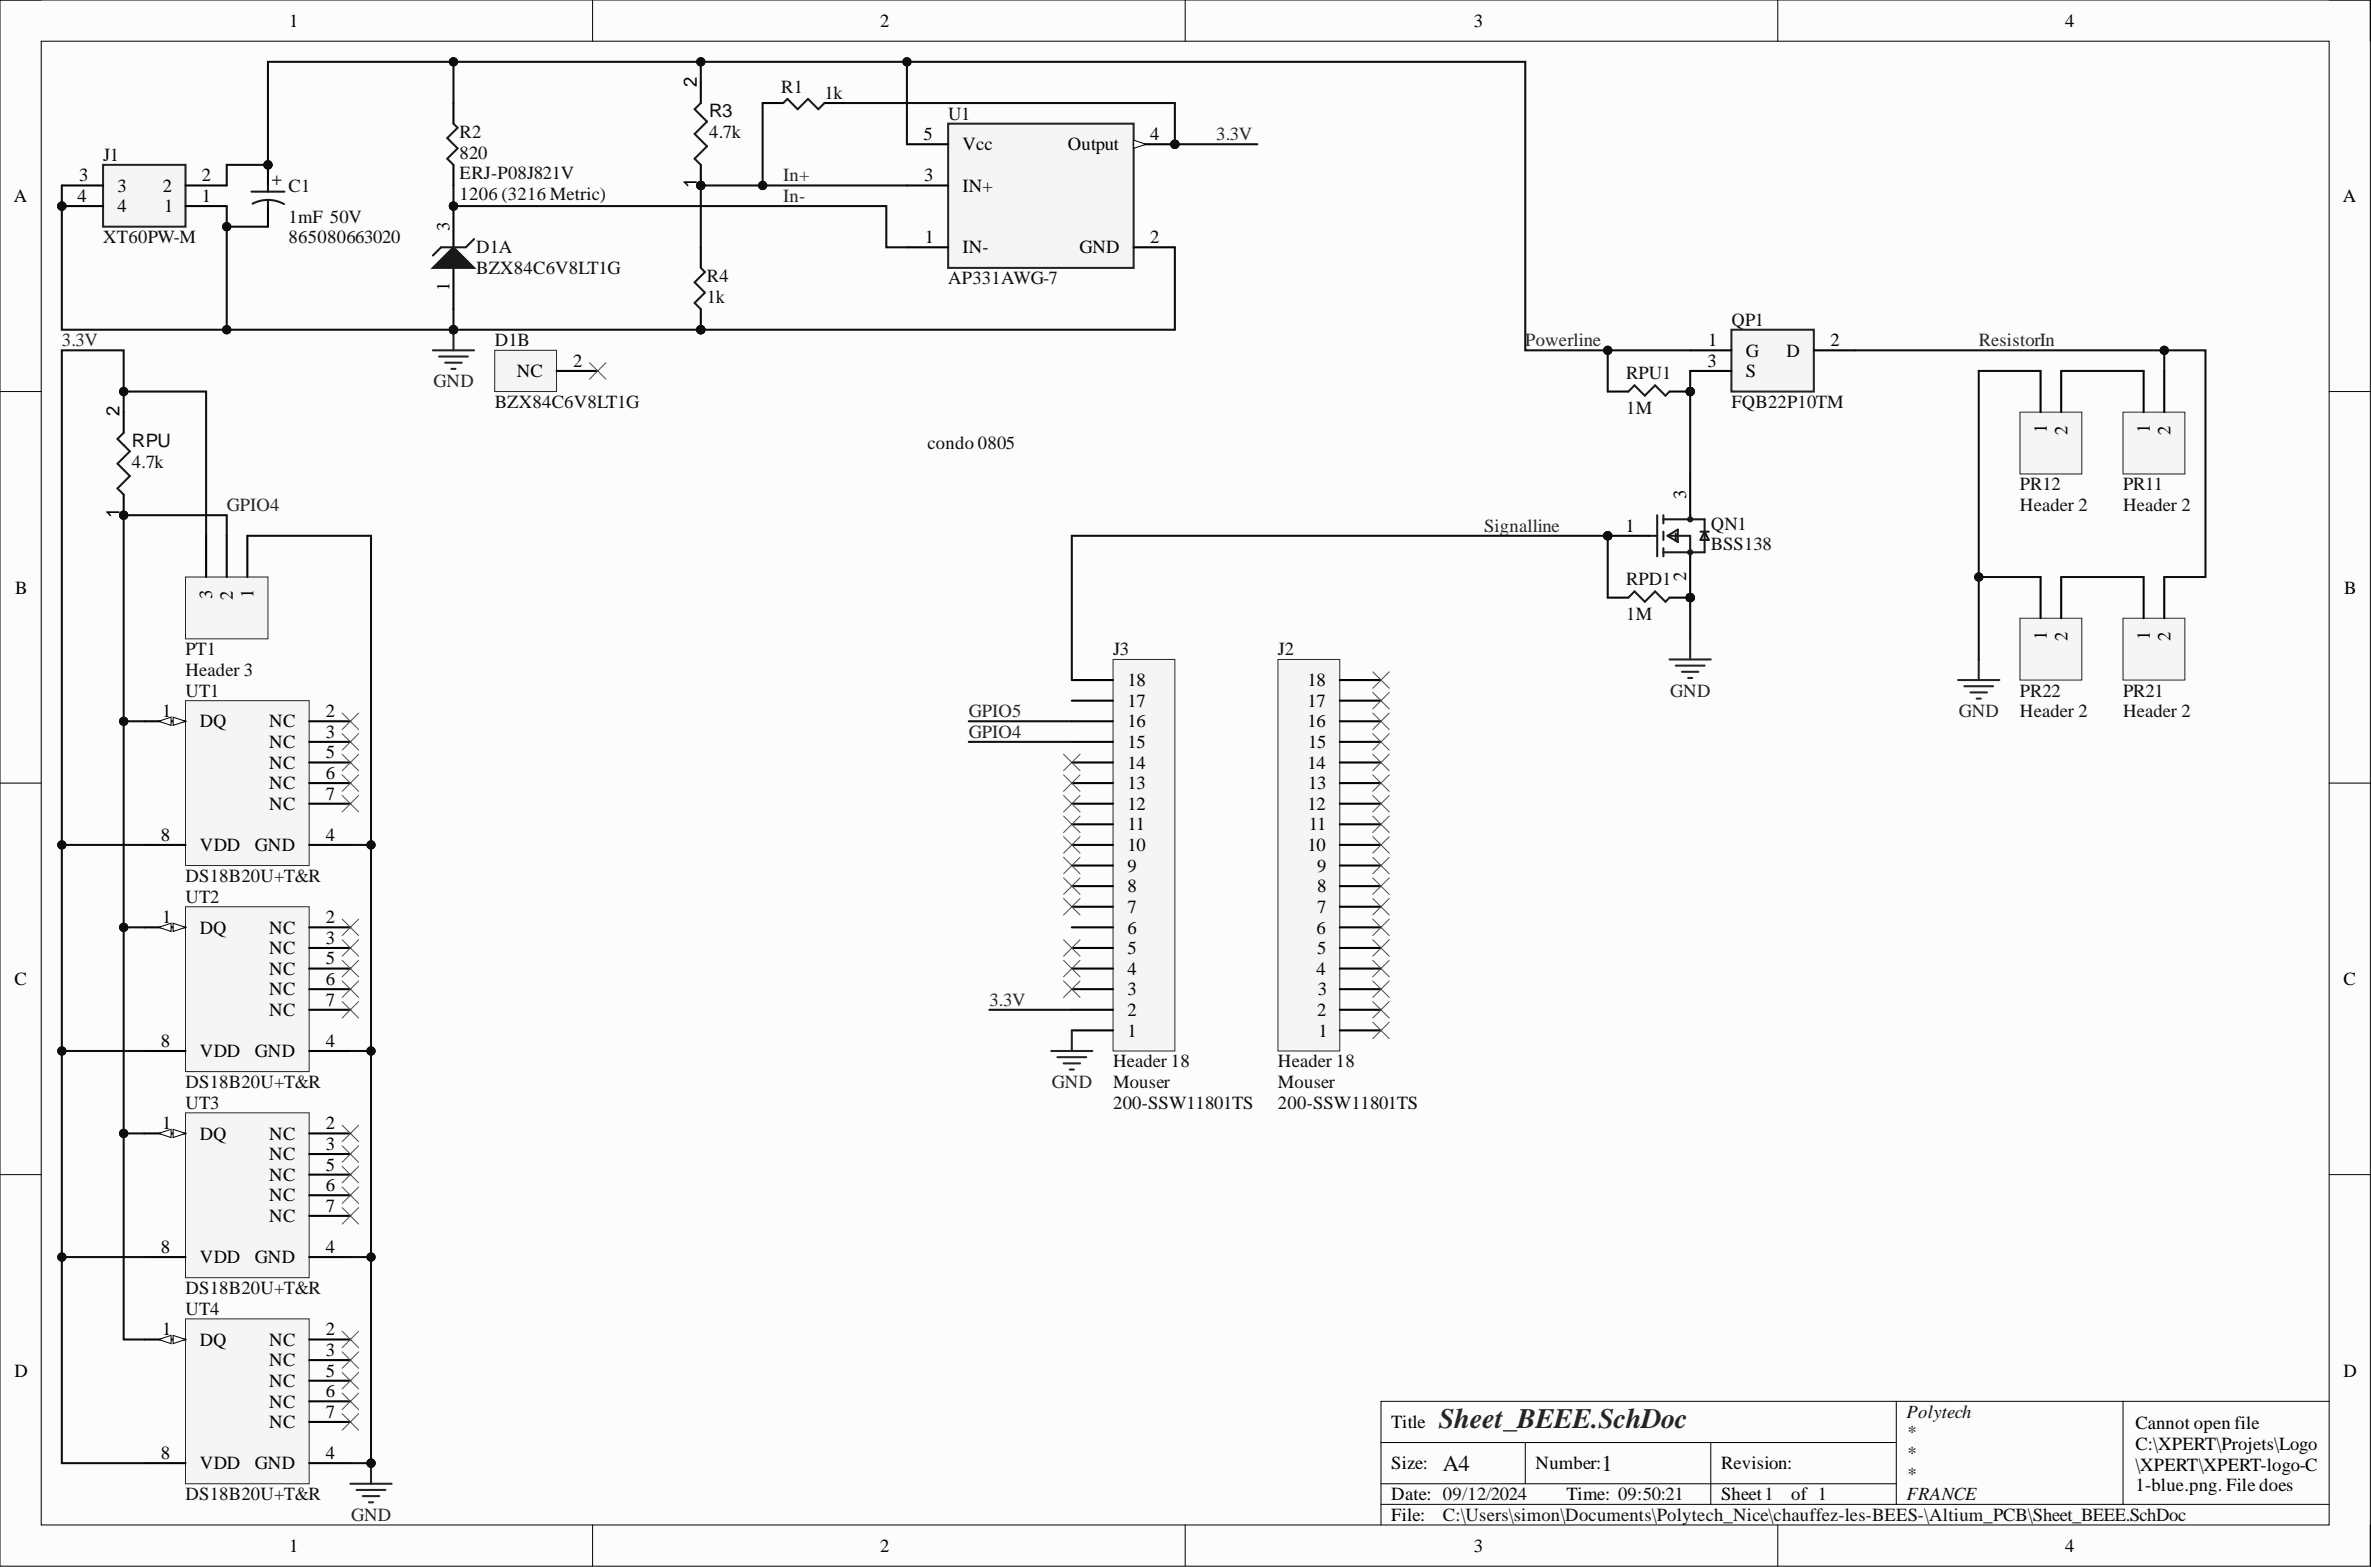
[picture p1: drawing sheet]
<svg xmlns="http://www.w3.org/2000/svg" width="292mm" height="193mm" viewBox="0 0 292 193" stroke-linecap="round" stroke-linejoin="round" font-family="sans-serif">
<defs><g id="words">
<text font-size="3.5" fill="#262626" x="177.2" y="175.9">Sheet_BEEE.SchDoc</text>
<g font-size="2.8" fill="#0e0e0e">
<text x="177.8" y="181.1">A4</text>
<text x="197.3" y="181.1">1</text>
</g>
<g font-size="2.3">
<text x="35.6" y="3.3">1</text>
<text x="108.4" y="3.3">2</text>
<text x="181.6" y="3.3">3</text>
<text x="254.4" y="3.3">4</text>
<text x="85.8" y="10.7" transform="rotate(-90 85.8 10.7)">2</text>
<text x="113.8" y="17.3">5</text>
<text x="141.7" y="17.3">4</text>
<text x="9.7" y="22.3">3</text>
<text x="14.5" y="23.6">3</text>
<text x="20.1" y="23.6">2</text>
<text x="24.9" y="22.3">2</text>
<text x="85.8" y="23.2" transform="rotate(-90 85.8 23.2)">1</text>
<text x="113.8" y="22.3">3</text>
<text x="118.6" y="23.6">IN+</text>
<text x="118.6" y="18.5">Vcc</text>
<text x="131.5" y="18.5">Output</text>
<text x="1.7" y="24.9">A</text>
<text x="9.6" y="24.9">4</text>
<text x="14.5" y="26.1">4</text>
<text x="20.2" y="26.1">1</text>
<text x="24.9" y="24.9">1</text>
<text x="55.4" y="28.4" transform="rotate(-90 55.4 28.4)">3</text>
<text x="113.9" y="29.9">1</text>
<text x="141.7" y="29.9">2</text>
<text x="288.6" y="24.9">A</text>
<text x="55.4" y="35.9" transform="rotate(-90 55.4 35.9)">1</text>
<text x="118.6" y="31.2">IN-</text>
<text x="133" y="31.2">GND</text>
<text x="63.7" y="46.4">NC</text>
<text x="70.6" y="45.2">2</text>
<text x="210.3" y="45.2">3</text>
<text x="210.4" y="42.6">1</text>
<text x="215.1" y="43.9">G</text>
<text x="215.1" y="46.4">S</text>
<text x="220.1" y="43.9">D</text>
<text x="225.5" y="42.6">2</text>
<text x="14.7" y="51.3" transform="rotate(-90 14.7 51.3)">2</text>
<text x="252.2" y="53.4" transform="rotate(-90 252.2 53.4)">1</text>
<text x="254.7" y="53.5" transform="rotate(-90 254.7 53.5)">2</text>
<text x="264.9" y="53.4" transform="rotate(-90 264.9 53.4)">1</text>
<text x="267.4" y="53.5" transform="rotate(-90 267.4 53.5)">2</text>
<text x="14.7" y="63.8" transform="rotate(-90 14.7 63.8)">1</text>
<text x="200.3" y="65.5">1</text>
<text x="207.7" y="61.4" transform="rotate(-90 207.7 61.4)">3</text>
<text x="207.7" y="71.6" transform="rotate(-90 207.7 71.6)">2</text>
<text x="1.9" y="73.1">B</text>
<text x="26.2" y="73.8" transform="rotate(-90 26.2 73.8)">3</text>
<text x="28.7" y="73.8" transform="rotate(-90 28.7 73.8)">2</text>
<text x="31.2" y="73.7" transform="rotate(-90 31.2 73.7)">1</text>
<text x="288.8" y="73.1">B</text>
<text x="252.2" y="78.8" transform="rotate(-90 252.2 78.8)">1</text>
<text x="254.7" y="78.9" transform="rotate(-90 254.7 78.9)">2</text>
<text x="264.9" y="78.8" transform="rotate(-90 264.9 78.8)">1</text>
<text x="267.4" y="78.9" transform="rotate(-90 267.4 78.9)">2</text>
<text x="20" y="88.3">1</text>
<text x="24.6" y="89.6">DQ</text>
<text x="33.2" y="89.6">NC</text>
<text x="40.1" y="88.3">2</text>
<text x="138.9" y="89.6">16</text>
<text x="138.9" y="87">17</text>
<text x="138.9" y="84.5">18</text>
<text x="161.1" y="89.6">16</text>
<text x="161.1" y="87">17</text>
<text x="161.1" y="84.5">18</text>
<text x="33.2" y="92.1">NC</text>
<text x="33.2" y="94.7">NC</text>
<text x="40.1" y="90.9">3</text>
<text x="40.1" y="93.4">5</text>
<text x="40.1" y="95.9">6</text>
<text x="138.9" y="94.7">14</text>
<text x="138.9" y="92.1">15</text>
<text x="161.1" y="94.7">14</text>
<text x="161.2" y="92.1">15</text>
<text x="33.2" y="97.2">NC</text>
<text x="33.2" y="99.7">NC</text>
<text x="40.1" y="98.5">7</text>
<text x="138.9" y="99.7">12</text>
<text x="138.9" y="97.2">13</text>
<text x="161.1" y="99.7">12</text>
<text x="161.2" y="97.2">13</text>
<text x="19.8" y="103.5">8</text>
<text x="24.6" y="104.8">VDD</text>
<text x="31.4" y="104.8">GND</text>
<text x="40.1" y="103.5">4</text>
<text x="138.9" y="107.3">9</text>
<text x="138.9" y="104.8">10</text>
<text x="138.9" y="102.3">11</text>
<text x="161.1" y="104.8">10</text>
<text x="161.2" y="102.3">11</text>
<text x="162.3" y="107.3">9</text>
<text x="20" y="113.7">1</text>
<text x="40.1" y="113.7">2</text>
<text x="138.9" y="112.4">7</text>
<text x="138.9" y="109.9">8</text>
<text x="162.3" y="112.4">7</text>
<text x="162.3" y="109.9">8</text>
<text x="24.6" y="115">DQ</text>
<text x="33.2" y="115">NC</text>
<text x="33.2" y="117.5">NC</text>
<text x="40.1" y="116.2">3</text>
<text x="40.1" y="118.8">5</text>
<text x="138.9" y="117.5">5</text>
<text x="138.9" y="115">6</text>
<text x="162.2" y="115">6</text>
<text x="162.3" y="117.5">5</text>
<text x="1.8" y="121.3">C</text>
<text x="33.2" y="120">NC</text>
<text x="33.2" y="122.6">NC</text>
<text x="33.2" y="125.1">NC</text>
<text x="40.1" y="121.3">6</text>
<text x="40.1" y="123.8">7</text>
<text x="138.9" y="125.1">2</text>
<text x="138.9" y="122.6">3</text>
<text x="138.9" y="120">4</text>
<text x="162.2" y="120">4</text>
<text x="162.3" y="125.1">2</text>
<text x="162.3" y="122.6">3</text>
<text x="288.7" y="121.3">C</text>
<text x="19.8" y="128.9">8</text>
<text x="24.6" y="130.2">VDD</text>
<text x="31.4" y="130.2">GND</text>
<text x="40.1" y="128.9">4</text>
<text x="138.9" y="127.6">1</text>
<text x="162.4" y="127.6">1</text>
<text x="20" y="139.1">1</text>
<text x="24.6" y="140.3">DQ</text>
<text x="33.2" y="140.3">NC</text>
<text x="33.2" y="142.9">NC</text>
<text x="40.1" y="139.1">2</text>
<text x="40.1" y="141.6">3</text>
<text x="33.2" y="145.4">NC</text>
<text x="33.2" y="148">NC</text>
<text x="40.1" y="144.1">5</text>
<text x="40.1" y="146.7">6</text>
<text x="40.1" y="149.2">7</text>
<text x="19.8" y="154.3">8</text>
<text x="24.6" y="155.6">VDD</text>
<text x="31.4" y="155.6">GND</text>
<text x="33.2" y="150.5">NC</text>
<text x="40.1" y="154.3">4</text>
<text x="20" y="164.4">1</text>
<text x="24.6" y="165.7">DQ</text>
<text x="33.2" y="165.7">NC</text>
<text x="40.1" y="164.4">2</text>
<text x="40.1" y="167">3</text>
<text x="1.8" y="169.5">D</text>
<text x="33.2" y="168.3">NC</text>
<text x="33.2" y="170.8">NC</text>
<text x="33.2" y="173.3">NC</text>
<text x="40.1" y="169.5">5</text>
<text x="40.1" y="172.1">6</text>
<text x="288.7" y="169.5">D</text>
<text x="19.8" y="179.7">8</text>
<text x="33.2" y="175.9">NC</text>
<text x="40.1" y="179.7">4</text>
<text x="40.1" y="174.6">7</text>
<text x="171.4" y="175.9">Title</text>
<text x="263.1" y="176">Cannot open file</text>
<text x="263.1" y="178.6">C:\XPERT\Projets\Logo</text>
<text x="24.6" y="180.9">VDD</text>
<text x="31.4" y="180.9">GND</text>
<text x="171.4" y="180.9">Size:</text>
<text x="171.4" y="184.7">Date: 09/12/2024</text>
<text x="189.2" y="180.9">Number:</text>
<text x="193" y="184.7">Time: 09:50:21</text>
<text x="212" y="180.9">Revision:</text>
<text x="212" y="184.7">Sheet1</text>
<text x="220.7" y="184.7">of 1</text>
<text x="263.1" y="181.1">\XPERT\XPERT-logo-C</text>
<text x="263.1" y="183.6">1-blue.png. File does</text>
<text x="35.6" y="191.1">1</text>
<text x="108.4" y="191.1">2</text>
<text x="171.4" y="187.3">File:</text>
<text x="181.6" y="191.1">3</text>
<text x="254.4" y="191.1">4</text>
<text x="263.1" y="186.2">not exist.</text>
</g>
<g font-size="2.3" fill="#0e0e0e">
<text x="96.2" y="11.4">R1</text>
<text x="56.6" y="17">R2</text>
<text x="87.4" y="17">4.7k</text>
<text x="87.4" y="14.5">R3</text>
<text x="101.6" y="12.2">1k</text>
<text x="116.8" y="14.7">U1</text>
<text x="12.7" y="19.8">J1</text>
<text x="35.6" y="23.6">C1</text>
<text x="56.6" y="19.5">820</text>
<text x="56.6" y="22.1">ERJ-P08J821V</text>
<text x="12.7" y="29.9">XT60PW-M</text>
<text x="35.6" y="27.4">1mF 50V</text>
<text x="35.6" y="29.9">865080663020</text>
<text x="56.6" y="24.6">1206 (3216 Metric)</text>
<text x="58.7" y="31.2">D1A</text>
<text x="58.7" y="33.8">BZX84C6V8LT1G</text>
<text x="87.1" y="34.8">R4</text>
<text x="116.8" y="35">AP331AWG-7</text>
<text x="87.1" y="37.3">1k</text>
<text x="213.3" y="40.1">QP1</text>
<text x="60.9" y="42.6">D1B</text>
<text x="200.4" y="46.7">RPU1</text>
<text x="60.9" y="50.2">BZX84C6V8LT1G</text>
<text x="200.4" y="51">1M</text>
<text x="213.3" y="50.2">FQB22P10TM</text>
<text x="16.3" y="57.6">4.7k</text>
<text x="16.3" y="55.1">RPU</text>
<text x="114.3" y="55.3">condo 0805</text>
<text x="210.8" y="65.2">QN1</text>
<text x="248.9" y="60.4">PR12</text>
<text x="248.9" y="62.9">Header 2</text>
<text x="261.6" y="60.4">PR11</text>
<text x="261.6" y="62.9">Header 2</text>
<text x="210.8" y="67.8">BSS138</text>
<text x="200.4" y="76.4">1M</text>
<text x="200.4" y="72.1">RPD1</text>
<text x="22.9" y="80.7">PT1</text>
<text x="22.9" y="83.2">Header 3</text>
<text x="137.1" y="80.7">J3</text>
<text x="157.4" y="80.7">J2</text>
<text x="22.9" y="85.8">UT1</text>
<text x="248.9" y="85.8">PR22</text>
<text x="248.9" y="88.3">Header 2</text>
<text x="261.6" y="85.8">PR21</text>
<text x="261.6" y="88.3">Header 2</text>
<text x="22.9" y="108.6">DS18B20U+T&amp;R</text>
<text x="22.9" y="111.2">UT2</text>
<text x="137.1" y="131.5">Header 18</text>
<text x="157.4" y="131.5">Header 18</text>
<text x="22.9" y="134">DS18B20U+T&amp;R</text>
<text x="22.9" y="136.5">UT3</text>
<text x="137.1" y="134">Mouser</text>
<text x="137.1" y="136.5">200-SSW11801TS</text>
<text x="157.4" y="134">Mouser</text>
<text x="157.4" y="136.5">200-SSW11801TS</text>
<text x="22.9" y="159.4">DS18B20U+T&amp;R</text>
<text x="22.9" y="161.9">UT4</text>
<text x="234.9" y="174.6">Polytech</text>
<text x="234.9" y="177.1">*</text>
<text x="234.9" y="179.7">*</text>
<text x="22.9" y="184.7">DS18B20U+T&amp;R</text>
<text x="234.9" y="182.2">*</text>
<text x="234.9" y="184.7">FRANCE</text>
<text x="177.8" y="187.3">C:\Users\simon\Documents\Polytech_Nice\chauffez-les-BEES-\Altium_PCB\Sheet_BEEE.SchDoc</text>
</g>
<g font-size="2.3" fill="#262626">
<text x="149.8" y="17.3">3.3V</text>
<text x="96.5" y="22.3">In+</text>
<text x="96.5" y="24.9">In-</text>
<text x="7.6" y="42.6">3.3V</text>
<text x="53.4" y="47.7">GND</text>
<text x="187.9" y="42.6">Powerline</text>
<text x="243.8" y="42.6">ResistorIn</text>
<text x="27.9" y="62.9">GPIO4</text>
<text x="182.8" y="65.5">Signalline</text>
<text x="119.3" y="88.3">GPIO5</text>
<text x="205.8" y="85.8">GND</text>
<text x="241.3" y="88.3">GND</text>
<text x="119.3" y="90.9">GPIO4</text>
<text x="121.9" y="123.8">3.3V</text>
<text x="129.6" y="134">GND</text>
<text x="43.3" y="187.3">GND</text>
</g>
<text font-size="2.3" fill="#1c1c1c" x="33.5" y="21.6" transform="rotate(90 33.5 21.6)">+</text>
</g></defs>
<path d="M0 0h292v192.9h-292z" fill-rule="evenodd" fill="#fcfcfc"/>
<path d="M0 0h292v192.9h-292z" fill="none" stroke="#000" stroke-width=".12"/>
<path d="M5.1 5.1h281.8v182.7h-281.8z" fill-rule="evenodd" fill="#fcfcfc"/>
<g fill="none" stroke="#000" stroke-width=".12">
<path d="M0 0h5.1M5.1 5.1h281.8v182.7h-281.8zM73 0v5.1M146 0v5.1M219 0v5.1M286.9 0h5.1v5.1M0 48.2h5.1M286.9 48.2h5.1M0 96.4h5.1M286.9 96.4h5.1M0 144.7h5.1M286.9 144.7h5.1"/>
<path d="M170.1 177.6h63.5M187.9 177.6v5.1M210.8 177.6v7.7M233.6 172.6v12.7M261.6 172.6v12.7M286.9 172.6h-116.8v15.2M73 187.8v5.1M146 187.8v5.1M170.1 185.3h116.8M170.1 182.7h63.5M219 187.8v5.1M292 187.8v5.1"/>
</g>
<path d="M208.2 78.7v2.5M205.7 81.2h5.1M206.4 82h3.6M207.2 82.7h2M208 83.5h.5M241.2 83.7h5.1M242 84.5h3.6M242.8 85.3h2M243.5 86h.5M243.8 81.2v2.5" fill="none" stroke="#262626" stroke-width=".25"/>
<path d="M137.1 81.2h7.6v48.2h-7.6z" fill-rule="evenodd" fill="#f5f5f5"/>
<path d="M137.1 81.2h7.6v48.2h-7.6z" fill="none" stroke="#262626" stroke-width=".12"/>
<g fill="none" stroke="#000" stroke-width=".25">
<path d="M132 99h5.1M132 96.4h5.1M132 93.9h5.1M132 91.4h5.1M132 88.8h5.1M132 86.3h5.1M132 83.7h5.1M132 119.3h5.1M132 116.7h5.1M132 114.2h5.1M132 111.7h5.1M132 109.1h5.1"/>
<path d="M132 106.6h5.1M132 104h5.1M132 101.5h5.1M132 126.9h5.1M132 124.4h5.1M132 121.8h5.1"/>
</g>
<path d="M157.4 81.2h7.7v48.2h-7.7z" fill-rule="evenodd" fill="#f5f5f5"/>
<path d="M157.4 81.2h7.7v48.2h-7.7z" fill="none" stroke="#262626" stroke-width=".12"/>
<g fill="none" stroke="#000" stroke-width=".25">
<path d="M165.1 99h5M165.1 96.4h5M165.1 93.9h5M165.1 91.4h5M165.1 88.8h5M165.1 86.3h5M165.1 83.7h5M165.1 119.3h5M165.1 116.7h5M165.1 114.2h5M165.1 111.7h5M165.1 109.1h5"/>
<path d="M165.1 106.6h5M165.1 104h5M165.1 101.5h5M165.1 126.9h5M165.1 124.4h5M165.1 121.8h5"/>
</g>
<path d="M129.5 129.4h5.1M130.3 130.2h3.5M131 130.9h2.1M131.8 131.7h.5M132 126.9v2.5" fill="none" stroke="#262626" stroke-width=".25"/>
<path d="M261.6 50.8h7.6v7.6h-7.6z" fill-rule="evenodd" fill="#f5f5f5"/>
<path d="M261.6 50.8h7.6v7.6h-7.6z" fill="none" stroke="#262626" stroke-width=".12"/>
<path d="M264.1 45.7v5.1M266.6 45.7v5.1" fill="none" stroke="#000" stroke-width=".25"/>
<path d="M22.9 71.1h10.1v7.6h-10.1z" fill-rule="evenodd" fill="#f5f5f5"/>
<path d="M22.9 71.1h10.1v7.6h-10.1z" fill="none" stroke="#262626" stroke-width=".12"/>
<path d="M25.4 66v5.1M27.9 66v5.1M30.5 66v5.1" fill="none" stroke="#000" stroke-width=".25"/>
<path d="M261.6 76.1h7.6v7.6h-7.6z" fill-rule="evenodd" fill="#f5f5f5"/>
<path d="M261.6 76.1h7.6v7.6h-7.6z" fill="none" stroke="#262626" stroke-width=".12"/>
<path d="M264.1 71.1v5M266.6 71.1v5" fill="none" stroke="#000" stroke-width=".25"/>
<path d="M43.2 182.7h5M43.9 183.5h3.6M44.7 184.2h2M45.5 185h.5M45.7 180.2v2.5" fill="none" stroke="#262626" stroke-width=".25"/>
<circle cx="45.7" cy="180.2" r=".51" fill="#0e0e0e"/>
<circle cx="45.7" cy="180.2" r=".51" fill="none" stroke="#0e0e0e" stroke-width=".12"/>
<path d="M248.9 50.8h7.6v7.6h-7.6z" fill-rule="evenodd" fill="#f5f5f5"/>
<path d="M248.9 50.8h7.6v7.6h-7.6z" fill="none" stroke="#262626" stroke-width=".12"/>
<path d="M251.4 45.7v5.1M253.9 45.7v5.1" fill="none" stroke="#000" stroke-width=".25"/>
<path d="M248.9 76.1h7.6v7.6h-7.6z" fill-rule="evenodd" fill="#f5f5f5"/>
<path d="M248.9 76.1h7.6v7.6h-7.6z" fill="none" stroke="#262626" stroke-width=".12"/>
<path d="M251.4 71.1v5M253.9 71.1v5" fill="none" stroke="#000" stroke-width=".25"/>
<path d="M60.9 43.1h7.7v5.1h-7.7z" fill-rule="evenodd" fill="#f5f5f5"/>
<path d="M60.9 43.1h7.7v5.1h-7.7z" fill="none" stroke="#262626" stroke-width=".12"/>
<path d="M68.6 45.7h5" fill="none" stroke="#000" stroke-width=".25"/>
<path d="M53.3 43.1h5.1M54.1 43.9h3.5M54.8 44.7h2.1M55.6 45.4h.5M55.9 40.6v2.5" fill="none" stroke="#262626" stroke-width=".25"/>
<circle cx="55.9" cy="40.6" r=".51" fill="#0e0e0e"/>
<circle cx="55.9" cy="40.6" r=".51" fill="none" stroke="#0e0e0e" stroke-width=".12"/>
<circle cx="7.6" cy="25.4" r=".51" fill="#0e0e0e"/>
<circle cx="7.6" cy="25.4" r=".51" fill="none" stroke="#0e0e0e" stroke-width=".12"/>
<path d="M12.7 20.3h10.2v7.6h-10.2z" fill-rule="evenodd" fill="#f5f5f5"/>
<path d="M12.7 20.3h10.2v7.6h-10.2z" fill="none" stroke="#262626" stroke-width=".25"/>
<path d="M7.6 25.4h5.1M7.6 22.8h5.1M22.9 25.4h5M22.9 22.8h5" fill="none" stroke="#000" stroke-width=".25"/>
<circle cx="7.6" cy="25.4" r=".51" fill="#0e0e0e"/>
<circle cx="7.6" cy="25.4" r=".51" fill="none" stroke="#0e0e0e" stroke-width=".12"/>
<circle cx="33" cy="20.3" r=".51" fill="#0e0e0e"/>
<circle cx="33" cy="20.3" r=".51" fill="none" stroke="#0e0e0e" stroke-width=".12"/>
<path d="M33 20.3v2.5" fill="none" stroke="#000" stroke-width=".25"/>
<circle cx="33" cy="20.3" r=".51" fill="#0e0e0e"/>
<circle cx="33" cy="20.3" r=".51" fill="none" stroke="#0e0e0e" stroke-width=".12"/>
<path d="M55.9 12.7v2.5M33 25.4v2.5M55.9 20.3v2.5" fill="none" stroke="#000" stroke-width=".25"/>
<path d="M55.9 15.2l.5 .5-1.3 1.3 1.3 1.3-1.3 1.2 .8 .8M31 23.6h4M31.1 25.1a4.1 4.1 0 0 1 3.9 0M33 22.8v.8M33 24.6v.8" fill="none" stroke="#1c1c1c" stroke-width=".25"/>
<circle cx="208.2" cy="48.2" r=".51" fill="#0e0e0e"/>
<circle cx="208.2" cy="48.2" r=".51" fill="none" stroke="#0e0e0e" stroke-width=".12"/>
<path d="M205.7 48.2h2.5" fill="none" stroke="#000" stroke-width=".25"/>
<circle cx="208.2" cy="48.2" r=".51" fill="#0e0e0e"/>
<circle cx="208.2" cy="48.2" r=".51" fill="none" stroke="#0e0e0e" stroke-width=".12"/>
<path d="M198.1 48.2h2.5" fill="none" stroke="#000" stroke-width=".25"/>
<path d="M200.6 48.2l.8-.7 1.2 1.2 1.3-1.2 1.3 1.2 .5-.5" fill="none" stroke="#1c1c1c" stroke-width=".25"/>
<circle cx="208.2" cy="73.6" r=".51" fill="#0e0e0e"/>
<circle cx="208.2" cy="73.6" r=".51" fill="none" stroke="#0e0e0e" stroke-width=".12"/>
<path d="M205.7 73.6h2.5" fill="none" stroke="#000" stroke-width=".25"/>
<circle cx="208.2" cy="73.6" r=".51" fill="#0e0e0e"/>
<circle cx="208.2" cy="73.6" r=".51" fill="none" stroke="#0e0e0e" stroke-width=".12"/>
<path d="M198.1 73.6h2.5" fill="none" stroke="#000" stroke-width=".25"/>
<path d="M200.6 73.6l.8-.8 1.2 1.3 1.3-1.3 1.3 1.3 .5-.5" fill="none" stroke="#1c1c1c" stroke-width=".25"/>
<circle cx="86.3" cy="22.8" r=".51" fill="#0e0e0e"/>
<circle cx="86.3" cy="22.8" r=".51" fill="none" stroke="#0e0e0e" stroke-width=".12"/>
<path d="M86.3 10.2v2.5M86.3 20.3v2.5" fill="none" stroke="#000" stroke-width=".25"/>
<circle cx="86.3" cy="22.8" r=".51" fill="#0e0e0e"/>
<circle cx="86.3" cy="22.8" r=".51" fill="none" stroke="#0e0e0e" stroke-width=".12"/>
<path d="M86.3 12.7l-.7 .8 1.5 1.5-1.5 1.5 1.5 1.5-1.5 1.5 .7 .8" fill="none" stroke="#1c1c1c" stroke-width=".25"/>
<circle cx="144.7" cy="17.8" r=".51" fill="#0e0e0e"/>
<circle cx="144.7" cy="17.8" r=".51" fill="none" stroke="#0e0e0e" stroke-width=".12"/>
<path d="M116.8 15.2h22.9v17.8h-22.9z" fill-rule="evenodd" fill="#f5f5f5"/>
<path d="M116.8 15.2h22.9v17.8h-22.9z" fill="none" stroke="#262626" stroke-width=".25"/>
<path d="M139.7 17.8h5M111.7 22.8h5.1M111.7 30.5h5.1" fill="none" stroke="#000" stroke-width=".25"/>
<path d="M139.7 17.3l1.5 .5-1.5 .5z" fill="#fbfbfb"/>
<path d="M139.7 17.3l1.5 .5-1.5 .5z" fill="none" stroke="#000" stroke-width=".12"/>
<circle cx="144.7" cy="17.8" r=".51" fill="#0e0e0e"/>
<circle cx="144.7" cy="17.8" r=".51" fill="none" stroke="#0e0e0e" stroke-width=".12"/>
<path d="M111.7 17.8h5.1M139.7 30.5h5" fill="none" stroke="#000" stroke-width=".25"/>
<circle cx="86.3" cy="40.6" r=".51" fill="#0e0e0e"/>
<circle cx="86.3" cy="40.6" r=".51" fill="none" stroke="#0e0e0e" stroke-width=".12"/>
<path d="M86.3 30.5v2.5M86.3 38.1v2.5" fill="none" stroke="#000" stroke-width=".25"/>
<circle cx="86.3" cy="40.6" r=".51" fill="#0e0e0e"/>
<circle cx="86.3" cy="40.6" r=".51" fill="none" stroke="#0e0e0e" stroke-width=".12"/>
<path d="M96.5 12.7l.5-.5 1.3 1.3 1.2-1.3 1.3 1.3 .8-.8M86.3 33l.5 .5-1.2 1.3 1.2 1.2-1.2 1.3 .7 .8" fill="none" stroke="#1c1c1c" stroke-width=".25"/>
<path d="M94 12.7h2.5M101.6 12.7h2.5" fill="none" stroke="#000" stroke-width=".25"/>
<circle cx="198.1" cy="66" r=".51" fill="#0e0e0e"/>
<circle cx="198.1" cy="66" r=".51" fill="none" stroke="#0e0e0e" stroke-width=".12"/>
<circle cx="208.2" cy="73.6" r=".51" fill="#0e0e0e"/>
<circle cx="208.2" cy="73.6" r=".51" fill="none" stroke="#0e0e0e" stroke-width=".12"/>
<g fill="none" stroke="#1c1c1c" stroke-width=".25">
<path d="M203.1 66h1.1M204.2 63.4v5.1M204.9 63.4v1.1M204.9 65.5v1M204.9 67.5v1M204.9 64h5.1v4h-5.1M205.4 66l1.3-.8v1.5zM205.7 66h2.5v2.5M206.4 65.7v.8M208.2 63.4v.6M209.5 65.5h1M210 65.5l.5 1h-1z"/>
<circle cx="208.2" cy="68" r=".26"/>
<circle cx="208.2" cy="64" r=".26"/>
</g>
<path d="M198.1 66h5" fill="none" stroke="#000" stroke-width=".25"/>
<circle cx="198.1" cy="66" r=".51" fill="#0e0e0e"/>
<circle cx="198.1" cy="66" r=".51" fill="none" stroke="#0e0e0e" stroke-width=".12"/>
<path d="M208.2 68.5v5.1" fill="none" stroke="#000" stroke-width=".25"/>
<circle cx="208.2" cy="73.6" r=".51" fill="#0e0e0e"/>
<circle cx="208.2" cy="73.6" r=".51" fill="none" stroke="#0e0e0e" stroke-width=".12"/>
<path d="M208.2 58.4v5" fill="none" stroke="#000" stroke-width=".25"/>
<path d="M213.3 40.6h10.2v7.6h-10.2z" fill-rule="evenodd" fill="#f5f5f5"/>
<path d="M213.3 40.6h10.2v7.6h-10.2z" fill="none" stroke="#262626" stroke-width=".25"/>
<path d="M208.2 43.1h5.1M208.2 45.7h5.1M223.5 43.1h5" fill="none" stroke="#000" stroke-width=".25"/>
<path d="M22.9 86.3h15.2v20.3h-15.2z" fill-rule="evenodd" fill="#f5f5f5"/>
<path d="M22.9 86.3h15.2v20.3h-15.2z" fill="none" stroke="#262626" stroke-width=".12"/>
<path d="M17.8 88.8h5.1" fill="none" stroke="#000" stroke-width=".25"/>
<path d="M21.3 88.3l1.6 .5-1.6 .5z" fill="#fbfbfb"/>
<path d="M21.3 88.3l1.6 .5-1.6 .5z" fill="none" stroke="#000" stroke-width=".12"/>
<path d="M19.6 88.8l1.5-.5v1z" fill="#fbfbfb"/>
<path d="M19.6 88.8l1.5-.5v1z" fill="none" stroke="#000" stroke-width=".12"/>
<path d="M38.1 88.8h5.1M38.1 91.4h5.1M38.1 93.9h5.1M38.1 96.4h5.1M38.1 99h5.1M17.8 104h5.1M38.1 104h5.1" fill="none" stroke="#000" stroke-width=".25"/>
<path d="M22.9 111.7h15.2v20.3h-15.2z" fill-rule="evenodd" fill="#f5f5f5"/>
<path d="M22.9 111.7h15.2v20.3h-15.2z" fill="none" stroke="#262626" stroke-width=".12"/>
<path d="M17.8 114.2h5.1" fill="none" stroke="#000" stroke-width=".25"/>
<path d="M21.3 113.7l1.6 .5-1.6 .5z" fill="#fbfbfb"/>
<path d="M21.3 113.7l1.6 .5-1.6 .5z" fill="none" stroke="#000" stroke-width=".12"/>
<path d="M19.6 114.2l1.5-.5v1z" fill="#fbfbfb"/>
<path d="M19.6 114.2l1.5-.5v1z" fill="none" stroke="#000" stroke-width=".12"/>
<path d="M38.1 114.2h5.1M38.1 116.7h5.1M38.1 119.3h5.1M17.8 129.4h5.1M38.1 129.4h5.1M38.1 121.8h5.1M38.1 124.4h5.1" fill="none" stroke="#000" stroke-width=".25"/>
<path d="M22.9 137h15.2v20.3h-15.2z" fill-rule="evenodd" fill="#f5f5f5"/>
<path d="M22.9 137h15.2v20.3h-15.2z" fill="none" stroke="#262626" stroke-width=".12"/>
<path d="M17.8 139.6h5.1" fill="none" stroke="#000" stroke-width=".25"/>
<path d="M21.3 139.1l1.6 .5-1.6 .5z" fill="#fbfbfb"/>
<path d="M21.3 139.1l1.6 .5-1.6 .5z" fill="none" stroke="#000" stroke-width=".12"/>
<path d="M19.6 139.6l1.5-.5v1z" fill="#fbfbfb"/>
<path d="M19.6 139.6l1.5-.5v1z" fill="none" stroke="#000" stroke-width=".12"/>
<path d="M38.1 139.6h5.1M17.8 154.8h5.1M38.1 142.1h5.1M38.1 154.8h5.1M38.1 144.7h5.1M38.1 147.2h5.1M38.1 149.7h5.1" fill="none" stroke="#000" stroke-width=".25"/>
<path d="M22.9 162.4h15.2v20.3h-15.2z" fill-rule="evenodd" fill="#f5f5f5"/>
<path d="M22.9 162.4h15.2v20.3h-15.2z" fill="none" stroke="#262626" stroke-width=".12"/>
<path d="M17.8 165h5.1" fill="none" stroke="#000" stroke-width=".25"/>
<path d="M21.3 164.4l1.6 .6-1.6 .5z" fill="#fbfbfb"/>
<path d="M21.3 164.4l1.6 .6-1.6 .5z" fill="none" stroke="#000" stroke-width=".12"/>
<path d="M19.6 165l1.5-.6v1.1z" fill="#fbfbfb"/>
<path d="M19.6 165l1.5-.6v1.1z" fill="none" stroke="#000" stroke-width=".12"/>
<path d="M38.1 165h5.1M38.1 167.5h5.1M38.1 170h5.1M38.1 172.6h5.1M38.1 175.1h5.1M17.8 180.2h5.1M38.1 180.2h5.1" fill="none" stroke="#000" stroke-width=".25"/>
<g fill="none" stroke="#4c4c4c" stroke-width=".12">
<path d="M42.2 87.8l2 2M42.2 90.3l2 2.1M42.2 92.9l2 2M42.2 95.4l2 2.1M42.2 98l2 2M44.2 87.8l-2 2M44.2 90.3l-2 2.1M44.2 92.9l-2 2M44.2 95.4l-2 2.1M44.2 98l-2 2M42.2 113.2l2 2M42.2 115.7l2 2.1"/>
<path d="M42.2 118.3l2 2M44.2 113.2l-2 2M44.2 115.7l-2 2.1M44.2 118.3l-2 2M42.2 120.8l2 2M42.2 123.3l2 2.1M42.2 138.6l2 2M44.2 120.8l-2 2M44.2 123.3l-2 2.1M44.2 138.6l-2 2M42.2 141.1l2 2M42.2 143.6l2 2.1"/>
<path d="M42.2 146.2l2 2M42.2 148.7l2 2M44.2 141.1l-2 2M44.2 143.6l-2 2.1M44.2 146.2l-2 2M44.2 148.7l-2 2M42.2 163.9l2 2.1M42.2 166.5l2 2M42.2 169l2 2M42.2 171.6l2 2M42.2 174.1l2 2M44.2 163.9l-2 2.1"/>
<path d="M44.2 166.5l-2 2M44.2 169l-2 2M44.2 171.6l-2 2M44.2 174.1l-2 2"/>
</g>
<circle cx="15.2" cy="63.4" r=".51" fill="#0e0e0e"/>
<circle cx="15.2" cy="63.4" r=".51" fill="none" stroke="#0e0e0e" stroke-width=".12"/>
<path d="M15.2 50.8v2.5M15.2 60.9v2.5" fill="none" stroke="#000" stroke-width=".25"/>
<circle cx="15.2" cy="63.4" r=".51" fill="#0e0e0e"/>
<circle cx="15.2" cy="63.4" r=".51" fill="none" stroke="#0e0e0e" stroke-width=".12"/>
<path d="M15.2 53.3l-.7 .8 1.5 1.5-1.5 1.5 1.5 1.5-1.5 1.5 .7 .8" fill="none" stroke="#1c1c1c" stroke-width=".25"/>
<g fill="none" stroke="#4c4c4c" stroke-width=".12">
<path d="M131 98l2.1 2M131 95.4l2.1 2.1M131 92.9l2.1 2M133.1 98l-2.1 2M133.1 95.4l-2.1 2.1M133.1 92.9l-2.1 2M169.1 82.7l2.1 2.1M169.1 85.3l2.1 2M169.1 87.8l2.1 2M169.1 90.3l2.1 2.1M169.1 95.4l2.1 2.1M169.1 92.9l2.1 2"/>
<path d="M169.1 98l2.1 2M171.2 82.7l-2.1 2.1M171.2 85.3l-2.1 2M171.2 87.8l-2.1 2M171.2 90.3l-2.1 2.1M171.2 95.4l-2.1 2.1M171.2 92.9l-2.1 2M171.2 98l-2.1 2M131 103l2.1 2.1M131 118.3l2.1 2M131 115.7l2.1 2.1M131 110.6l2.1 2.1"/>
<path d="M131 108.1l2.1 2M131 105.6l2.1 2M131 100.5l2.1 2M133.1 103l-2.1 2.1M133.1 118.3l-2.1 2M133.1 115.7l-2.1 2.1M133.1 110.6l-2.1 2.1M133.1 108.1l-2.1 2M133.1 105.6l-2.1 2M133.1 100.5l-2.1 2M169.1 100.5l2.1 2M169.1 103l2.1 2.1"/>
<path d="M169.1 105.6l2.1 2M169.1 108.1l2.1 2M169.1 110.6l2.1 2.1M169.1 113.2l2.1 2M169.1 115.7l2.1 2.1M169.1 118.3l2.1 2M171.2 100.5l-2.1 2M171.2 103l-2.1 2.1M171.2 105.6l-2.1 2M171.2 108.1l-2.1 2M171.2 110.6l-2.1 2.1M171.2 113.2l-2.1 2"/>
<path d="M171.2 115.7l-2.1 2.1M171.2 118.3l-2.1 2M131 120.8l2.1 2M133.1 120.8l-2.1 2M169.1 120.8l2.1 2M169.1 123.3l2.1 2.1M169.1 125.9l2.1 2M171.2 120.8l-2.1 2M171.2 123.3l-2.1 2.1M171.2 125.9l-2.1 2"/>
</g>
<path d="M208.2 48.2v10.2" fill="none" stroke="#0e0e0e" stroke-width=".25"/>
<circle cx="208.2" cy="48.2" r=".51" fill="#0e0e0e"/>
<circle cx="208.2" cy="48.2" r=".51" fill="none" stroke="#0e0e0e" stroke-width=".12"/>
<path d="M208.2 73.6v5.1" fill="none" stroke="#0e0e0e" stroke-width=".25"/>
<circle cx="208.2" cy="73.6" r=".51" fill="#0e0e0e"/>
<circle cx="208.2" cy="73.6" r=".51" fill="none" stroke="#0e0e0e" stroke-width=".12"/>
<path d="M251.4 45.7h-7.6v35.5M121.9 124.4h10.1" fill="none" stroke="#0e0e0e" stroke-width=".25"/>
<circle cx="243.8" cy="71.1" r=".51" fill="#0e0e0e"/>
<circle cx="243.8" cy="71.1" r=".51" fill="none" stroke="#0e0e0e" stroke-width=".12"/>
<path d="M253.9 45.7h10.2M243.8 71.1h7.6" fill="none" stroke="#0e0e0e" stroke-width=".25"/>
<circle cx="243.8" cy="71.1" r=".51" fill="#0e0e0e"/>
<circle cx="243.8" cy="71.1" r=".51" fill="none" stroke="#0e0e0e" stroke-width=".12"/>
<path d="M198.1 66h-66.1v17.7M253.9 71.1h10.2M119.3 88.8h12.7" fill="none" stroke="#0e0e0e" stroke-width=".25"/>
<circle cx="198.1" cy="66" r=".51" fill="#0e0e0e"/>
<circle cx="198.1" cy="66" r=".51" fill="none" stroke="#0e0e0e" stroke-width=".12"/>
<path d="M27.9 25.4v15.2" fill="none" stroke="#0e0e0e" stroke-width=".25"/>
<circle cx="27.9" cy="27.9" r=".51" fill="#0e0e0e"/>
<circle cx="27.9" cy="27.9" r=".51" fill="none" stroke="#0e0e0e" stroke-width=".12"/>
<circle cx="27.9" cy="40.6" r=".51" fill="#0e0e0e"/>
<circle cx="27.9" cy="40.6" r=".51" fill="none" stroke="#0e0e0e" stroke-width=".12"/>
<path d="M7.6 22.8v2.6" fill="none" stroke="#0e0e0e" stroke-width=".25"/>
<circle cx="7.6" cy="25.4" r=".51" fill="#0e0e0e"/>
<circle cx="7.6" cy="25.4" r=".51" fill="none" stroke="#0e0e0e" stroke-width=".12"/>
<path d="M27.9 27.9h5.1" fill="none" stroke="#0e0e0e" stroke-width=".25"/>
<circle cx="27.9" cy="27.9" r=".51" fill="#0e0e0e"/>
<circle cx="27.9" cy="27.9" r=".51" fill="none" stroke="#0e0e0e" stroke-width=".12"/>
<path d="M7.6 25.4v15.2h48.3" fill="none" stroke="#0e0e0e" stroke-width=".25"/>
<circle cx="7.6" cy="25.4" r=".51" fill="#0e0e0e"/>
<circle cx="7.6" cy="25.4" r=".51" fill="none" stroke="#0e0e0e" stroke-width=".12"/>
<circle cx="27.9" cy="40.6" r=".51" fill="#0e0e0e"/>
<circle cx="27.9" cy="40.6" r=".51" fill="none" stroke="#0e0e0e" stroke-width=".12"/>
<circle cx="55.9" cy="40.6" r=".51" fill="#0e0e0e"/>
<circle cx="55.9" cy="40.6" r=".51" fill="none" stroke="#0e0e0e" stroke-width=".12"/>
<path d="M198.1 66v7.6" fill="none" stroke="#0e0e0e" stroke-width=".25"/>
<circle cx="198.1" cy="66" r=".51" fill="#0e0e0e"/>
<circle cx="198.1" cy="66" r=".51" fill="none" stroke="#0e0e0e" stroke-width=".12"/>
<path d="M55.9 7.6v5.1" fill="none" stroke="#0e0e0e" stroke-width=".25"/>
<circle cx="55.9" cy="7.6" r=".51" fill="#0e0e0e"/>
<circle cx="55.9" cy="7.6" r=".51" fill="none" stroke="#0e0e0e" stroke-width=".12"/>
<path d="M55.9 38.1v2.5" fill="none" stroke="#0e0e0e" stroke-width=".25"/>
<circle cx="55.9" cy="40.6" r=".51" fill="#0e0e0e"/>
<circle cx="55.9" cy="40.6" r=".51" fill="none" stroke="#0e0e0e" stroke-width=".12"/>
<path d="M55.9 40.6h30.4" fill="none" stroke="#0e0e0e" stroke-width=".25"/>
<circle cx="55.9" cy="40.6" r=".51" fill="#0e0e0e"/>
<circle cx="55.9" cy="40.6" r=".51" fill="none" stroke="#0e0e0e" stroke-width=".12"/>
<circle cx="86.3" cy="40.6" r=".51" fill="#0e0e0e"/>
<circle cx="86.3" cy="40.6" r=".51" fill="none" stroke="#0e0e0e" stroke-width=".12"/>
<path d="M111.7 7.6v10.2" fill="none" stroke="#0e0e0e" stroke-width=".25"/>
<circle cx="111.7" cy="7.6" r=".51" fill="#0e0e0e"/>
<circle cx="111.7" cy="7.6" r=".51" fill="none" stroke="#0e0e0e" stroke-width=".12"/>
<path d="M144.7 30.5v10.1h-58.4" fill="none" stroke="#0e0e0e" stroke-width=".25"/>
<circle cx="86.3" cy="40.6" r=".51" fill="#0e0e0e"/>
<circle cx="86.3" cy="40.6" r=".51" fill="none" stroke="#0e0e0e" stroke-width=".12"/>
<path d="M86.3 22.8v7.7" fill="none" stroke="#0e0e0e" stroke-width=".25"/>
<circle cx="86.3" cy="22.8" r=".51" fill="#0e0e0e"/>
<circle cx="86.3" cy="22.8" r=".51" fill="none" stroke="#0e0e0e" stroke-width=".12"/>
<path d="M104.1 12.7h40.6v5.1" fill="none" stroke="#0e0e0e" stroke-width=".25"/>
<circle cx="144.7" cy="17.8" r=".51" fill="#0e0e0e"/>
<circle cx="144.7" cy="17.8" r=".51" fill="none" stroke="#0e0e0e" stroke-width=".12"/>
<path d="M86.3 22.8h25.4" fill="none" stroke="#0e0e0e" stroke-width=".25"/>
<circle cx="86.3" cy="22.8" r=".51" fill="#0e0e0e"/>
<circle cx="86.3" cy="22.8" r=".51" fill="none" stroke="#0e0e0e" stroke-width=".12"/>
<circle cx="94" cy="22.8" r=".51" fill="#0e0e0e"/>
<circle cx="94" cy="22.8" r=".51" fill="none" stroke="#0e0e0e" stroke-width=".12"/>
<path d="M86.3 7.6v2.6" fill="none" stroke="#0e0e0e" stroke-width=".25"/>
<circle cx="86.3" cy="7.6" r=".51" fill="#0e0e0e"/>
<circle cx="86.3" cy="7.6" r=".51" fill="none" stroke="#0e0e0e" stroke-width=".12"/>
<path d="M228.5 43.1h38.1" fill="none" stroke="#0e0e0e" stroke-width=".25"/>
<circle cx="266.6" cy="43.1" r=".51" fill="#0e0e0e"/>
<circle cx="266.6" cy="43.1" r=".51" fill="none" stroke="#0e0e0e" stroke-width=".12"/>
<path d="M266.6 45.7v-2.6h5.1v28h-5.1" fill="none" stroke="#0e0e0e" stroke-width=".25"/>
<circle cx="266.6" cy="43.1" r=".51" fill="#0e0e0e"/>
<circle cx="266.6" cy="43.1" r=".51" fill="none" stroke="#0e0e0e" stroke-width=".12"/>
<path d="M208.2 45.7v2.5" fill="none" stroke="#0e0e0e" stroke-width=".25"/>
<circle cx="208.2" cy="48.2" r=".51" fill="#0e0e0e"/>
<circle cx="208.2" cy="48.2" r=".51" fill="none" stroke="#0e0e0e" stroke-width=".12"/>
<path d="M198.1 43.1h10.1" fill="none" stroke="#0e0e0e" stroke-width=".25"/>
<circle cx="198.1" cy="43.1" r=".51" fill="#0e0e0e"/>
<circle cx="198.1" cy="43.1" r=".51" fill="none" stroke="#0e0e0e" stroke-width=".12"/>
<path d="M30.5 66h15.2v114.2" fill="none" stroke="#0e0e0e" stroke-width=".25"/>
<circle cx="45.7" cy="104" r=".51" fill="#0e0e0e"/>
<circle cx="45.7" cy="104" r=".51" fill="none" stroke="#0e0e0e" stroke-width=".12"/>
<circle cx="45.7" cy="129.4" r=".51" fill="#0e0e0e"/>
<circle cx="45.7" cy="129.4" r=".51" fill="none" stroke="#0e0e0e" stroke-width=".12"/>
<circle cx="45.7" cy="154.8" r=".51" fill="#0e0e0e"/>
<circle cx="45.7" cy="154.8" r=".51" fill="none" stroke="#0e0e0e" stroke-width=".12"/>
<circle cx="45.7" cy="180.2" r=".51" fill="#0e0e0e"/>
<circle cx="45.7" cy="180.2" r=".51" fill="none" stroke="#0e0e0e" stroke-width=".12"/>
<path d="M7.6 154.8h10.2" fill="none" stroke="#0e0e0e" stroke-width=".25"/>
<circle cx="7.6" cy="154.8" r=".51" fill="#0e0e0e"/>
<circle cx="7.6" cy="154.8" r=".51" fill="none" stroke="#0e0e0e" stroke-width=".12"/>
<path d="M7.6 129.4h10.2" fill="none" stroke="#0e0e0e" stroke-width=".25"/>
<circle cx="7.6" cy="129.4" r=".51" fill="#0e0e0e"/>
<circle cx="7.6" cy="129.4" r=".51" fill="none" stroke="#0e0e0e" stroke-width=".12"/>
<path d="M7.6 104h10.2" fill="none" stroke="#0e0e0e" stroke-width=".25"/>
<circle cx="7.6" cy="104" r=".51" fill="#0e0e0e"/>
<circle cx="7.6" cy="104" r=".51" fill="none" stroke="#0e0e0e" stroke-width=".12"/>
<path d="M15.2 139.6h2.6" fill="none" stroke="#0e0e0e" stroke-width=".25"/>
<circle cx="15.2" cy="139.6" r=".51" fill="#0e0e0e"/>
<circle cx="15.2" cy="139.6" r=".51" fill="none" stroke="#0e0e0e" stroke-width=".12"/>
<path d="M15.2 114.2h2.6" fill="none" stroke="#0e0e0e" stroke-width=".25"/>
<circle cx="15.2" cy="114.2" r=".51" fill="#0e0e0e"/>
<circle cx="15.2" cy="114.2" r=".51" fill="none" stroke="#0e0e0e" stroke-width=".12"/>
<path d="M15.2 88.8h2.6" fill="none" stroke="#0e0e0e" stroke-width=".25"/>
<circle cx="15.2" cy="88.8" r=".51" fill="#0e0e0e"/>
<circle cx="15.2" cy="88.8" r=".51" fill="none" stroke="#0e0e0e" stroke-width=".12"/>
<path d="M43.2 180.2h2.5" fill="none" stroke="#0e0e0e" stroke-width=".25"/>
<circle cx="45.7" cy="180.2" r=".51" fill="#0e0e0e"/>
<circle cx="45.7" cy="180.2" r=".51" fill="none" stroke="#0e0e0e" stroke-width=".12"/>
<path d="M43.2 154.8h2.5" fill="none" stroke="#0e0e0e" stroke-width=".25"/>
<circle cx="45.7" cy="154.8" r=".51" fill="#0e0e0e"/>
<circle cx="45.7" cy="154.8" r=".51" fill="none" stroke="#0e0e0e" stroke-width=".12"/>
<path d="M43.2 129.4h2.5" fill="none" stroke="#0e0e0e" stroke-width=".25"/>
<circle cx="45.7" cy="129.4" r=".51" fill="#0e0e0e"/>
<circle cx="45.7" cy="129.4" r=".51" fill="none" stroke="#0e0e0e" stroke-width=".12"/>
<path d="M43.2 104h2.5" fill="none" stroke="#0e0e0e" stroke-width=".25"/>
<circle cx="45.7" cy="104" r=".51" fill="#0e0e0e"/>
<circle cx="45.7" cy="104" r=".51" fill="none" stroke="#0e0e0e" stroke-width=".12"/>
<path d="M144.7 17.8h10.2M119.3 91.4h12.7" fill="none" stroke="#0e0e0e" stroke-width=".25"/>
<circle cx="144.7" cy="17.8" r=".51" fill="#0e0e0e"/>
<circle cx="144.7" cy="17.8" r=".51" fill="none" stroke="#0e0e0e" stroke-width=".12"/>
<path d="M25.4 66v-17.8h-10.2v-5.1h-7.6v137.1h10.2" fill="none" stroke="#0e0e0e" stroke-width=".25"/>
<circle cx="15.2" cy="48.2" r=".51" fill="#0e0e0e"/>
<circle cx="15.2" cy="48.2" r=".51" fill="none" stroke="#0e0e0e" stroke-width=".12"/>
<circle cx="7.6" cy="104" r=".51" fill="#0e0e0e"/>
<circle cx="7.6" cy="104" r=".51" fill="none" stroke="#0e0e0e" stroke-width=".12"/>
<circle cx="7.6" cy="129.4" r=".51" fill="#0e0e0e"/>
<circle cx="7.6" cy="129.4" r=".51" fill="none" stroke="#0e0e0e" stroke-width=".12"/>
<circle cx="7.6" cy="154.8" r=".51" fill="#0e0e0e"/>
<circle cx="7.6" cy="154.8" r=".51" fill="none" stroke="#0e0e0e" stroke-width=".12"/>
<path d="M94 12.7v10.1" fill="none" stroke="#0e0e0e" stroke-width=".25"/>
<circle cx="94" cy="22.8" r=".51" fill="#0e0e0e"/>
<circle cx="94" cy="22.8" r=".51" fill="none" stroke="#0e0e0e" stroke-width=".12"/>
<path d="M27.9 66v-2.6h-12.7v101.6h2.6" fill="none" stroke="#0e0e0e" stroke-width=".25"/>
<circle cx="15.2" cy="139.6" r=".51" fill="#0e0e0e"/>
<circle cx="15.2" cy="139.6" r=".51" fill="none" stroke="#0e0e0e" stroke-width=".12"/>
<circle cx="15.2" cy="114.2" r=".51" fill="#0e0e0e"/>
<circle cx="15.2" cy="114.2" r=".51" fill="none" stroke="#0e0e0e" stroke-width=".12"/>
<circle cx="15.2" cy="88.8" r=".51" fill="#0e0e0e"/>
<circle cx="15.2" cy="88.8" r=".51" fill="none" stroke="#0e0e0e" stroke-width=".12"/>
<circle cx="15.2" cy="63.4" r=".51" fill="#0e0e0e"/>
<circle cx="15.2" cy="63.4" r=".51" fill="none" stroke="#0e0e0e" stroke-width=".12"/>
<path d="M15.2 48.2v2.6" fill="none" stroke="#0e0e0e" stroke-width=".25"/>
<circle cx="15.2" cy="48.2" r=".51" fill="#0e0e0e"/>
<circle cx="15.2" cy="48.2" r=".51" fill="none" stroke="#0e0e0e" stroke-width=".12"/>
<path d="M27.9 22.8v-2.5h5.1v-12.7h154.9v35.5h10.2v5.1" fill="none" stroke="#0e0e0e" stroke-width=".25"/>
<circle cx="33" cy="20.3" r=".51" fill="#0e0e0e"/>
<circle cx="33" cy="20.3" r=".51" fill="none" stroke="#0e0e0e" stroke-width=".12"/>
<circle cx="55.9" cy="7.6" r=".51" fill="#0e0e0e"/>
<circle cx="55.9" cy="7.6" r=".51" fill="none" stroke="#0e0e0e" stroke-width=".12"/>
<circle cx="86.3" cy="7.6" r=".51" fill="#0e0e0e"/>
<circle cx="86.3" cy="7.6" r=".51" fill="none" stroke="#0e0e0e" stroke-width=".12"/>
<circle cx="111.7" cy="7.6" r=".51" fill="#0e0e0e"/>
<circle cx="111.7" cy="7.6" r=".51" fill="none" stroke="#0e0e0e" stroke-width=".12"/>
<circle cx="198.1" cy="43.1" r=".51" fill="#0e0e0e"/>
<circle cx="198.1" cy="43.1" r=".51" fill="none" stroke="#0e0e0e" stroke-width=".12"/>
<path d="M55.9 22.8v2.6h53.3v5.1h2.5" fill="none" stroke="#0e0e0e" stroke-width=".25"/>
<circle cx="55.9" cy="25.4" r=".51" fill="#0e0e0e"/>
<circle cx="55.9" cy="25.4" r=".51" fill="none" stroke="#0e0e0e" stroke-width=".12"/>
<path d="M72.6 44.7l2.1 2M74.7 44.7l-2.1 2" fill="none" stroke="#4c4c4c" stroke-width=".12"/>
<circle cx="55.9" cy="25.4" r=".51" fill="#0e0e0e"/>
<circle cx="55.9" cy="25.4" r=".51" fill="none" stroke="#0e0e0e" stroke-width=".12"/>
<path d="M55.9 25.4v5.1M55.9 33v5.1" fill="none" stroke="#000" stroke-width=".25"/>
<circle cx="55.9" cy="25.4" r=".51" fill="#0e0e0e"/>
<circle cx="55.9" cy="25.4" r=".51" fill="none" stroke="#0e0e0e" stroke-width=".12"/>
<path d="M53.3 33l2.6-2.5 2.5 2.5z" fill="#1c1c1c"/>
<path d="M53.3 33l2.6-2.5 2.5 2.5zM58.4 29.4l-1 1.1h-3.1l-1 1" fill="none" stroke="#1c1c1c" stroke-width=".25"/>
<use href="#words"/>
</svg>
